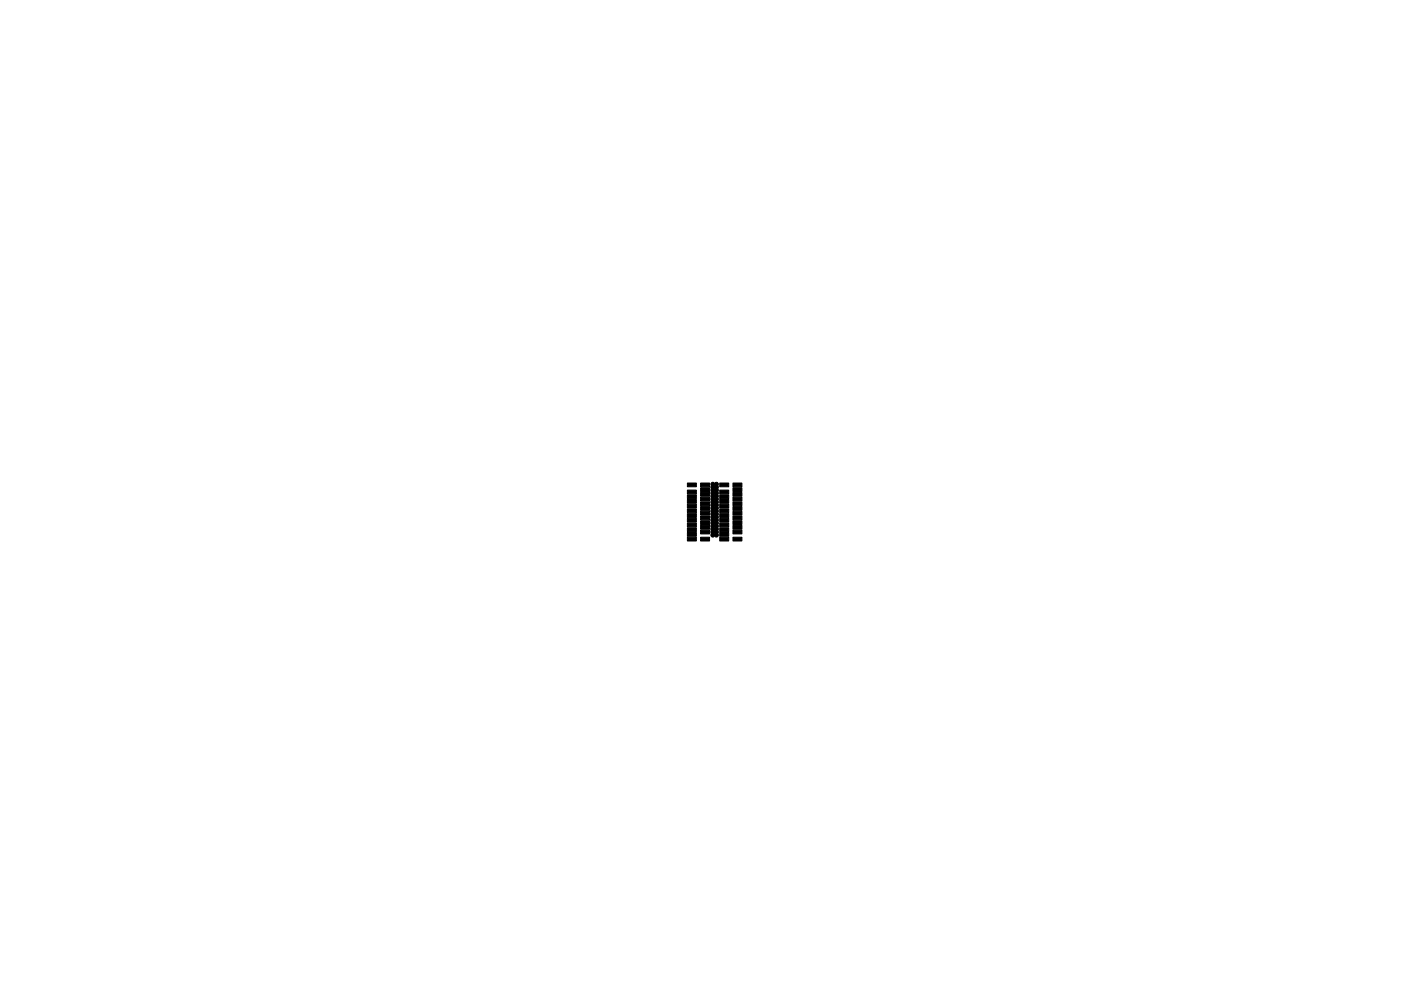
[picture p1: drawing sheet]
<svg xmlns="http://www.w3.org/2000/svg" width="297mm" height="210mm" viewBox="0 0 297 210" stroke-linecap="round" stroke-linejoin="round" font-family="sans-serif">
<g fill="#000" stroke="#000" stroke-width=".21">
<path d="M145.7 114h1.9v.8h-1.9zM145.7 102.5h1.9v.8h-1.9zM145.7 104h1.9v.8h-1.9zM145.7 105h1.9v.8h-1.9zM145.7 106h1.9v.8h-1.9zM145.7 107h1.9v.8h-1.9zM145.7 108h1.9v.8h-1.9zM145.7 109h1.9v.8h-1.9zM145.7 110h1.9v.8h-1.9zM145.7 111h1.9v.8h-1.9zM145.7 112h1.9v.8h-1.9zM145.7 113h1.9v.8h-1.9z"/>
<path d="M148.5 114h1.9v.8h-1.9zM148.5 102.5h1.9v.8h-1.9zM148.5 103.5h1.9v.8h-1.9zM148.5 104.5h1.9v.8h-1.9zM148.5 105.5h1.9v.8h-1.9zM148.5 106.5h1.9v.8h-1.9zM148.5 107.5h1.9v.8h-1.9zM148.5 108.5h1.9v.8h-1.9zM148.5 109.5h1.9v.8h-1.9zM148.5 110.5h1.9v.8h-1.9zM148.5 111.5h1.9v.8h-1.9zM148.5 112.5h1.9v.8h-1.9z"/>
<path d="M152.6 114h1.9v.8h-1.9zM152.6 102.5h1.9v.8h-1.9zM152.6 104h1.9v.8h-1.9zM152.6 105h1.9v.8h-1.9zM152.6 106h1.9v.8h-1.9zM152.6 107h1.9v.8h-1.9zM152.6 108h1.9v.8h-1.9zM152.6 109h1.9v.8h-1.9zM152.6 110h1.9v.8h-1.9zM152.6 111h1.9v.8h-1.9zM152.6 112h1.9v.8h-1.9zM152.6 113h1.9v.8h-1.9z"/>
<path d="M155.4 114h1.9v.8h-1.9zM155.4 102.5h1.9v.8h-1.9zM155.4 103.5h1.9v.8h-1.9zM155.4 104.5h1.9v.8h-1.9zM155.4 105.5h1.9v.8h-1.9zM155.4 106.5h1.9v.8h-1.9zM155.4 107.5h1.9v.8h-1.9zM155.4 108.5h1.9v.8h-1.9zM155.4 109.5h1.9v.8h-1.9zM155.4 110.5h1.9v.8h-1.9zM155.4 111.5h1.9v.8h-1.9zM155.4 112.5h1.9v.8h-1.9z"/>
<circle cx="151.1" cy="104" r=".42"/>
<circle cx="151.1" cy="109.7" r=".42"/>
<circle cx="151.1" cy="112.3" r=".42"/>
<circle cx="151.1" cy="107.8" r=".42"/>
<circle cx="151.1" cy="108.5" r=".42"/>
<circle cx="151.1" cy="104.6" r=".42"/>
<circle cx="151.1" cy="102.7" r=".42"/>
<circle cx="151.1" cy="105.9" r=".42"/>
<circle cx="151.1" cy="109.1" r=".42"/>
<circle cx="151.1" cy="106.5" r=".42"/>
<circle cx="151.1" cy="113.5" r=".42"/>
<circle cx="151.1" cy="103.4" r=".42"/>
<circle cx="151.1" cy="107.2" r=".42"/>
<circle cx="151.1" cy="110.4" r=".42"/>
<circle cx="151.1" cy="112.9" r=".42"/>
<circle cx="151.1" cy="111" r=".42"/>
<circle cx="151.1" cy="105.3" r=".42"/>
<circle cx="151.1" cy="111.6" r=".42"/>
<circle cx="151.9" cy="105.3" r=".42"/>
<circle cx="151.9" cy="109.1" r=".42"/>
<circle cx="151.9" cy="110.4" r=".42"/>
<circle cx="151.9" cy="112.3" r=".42"/>
<circle cx="151.9" cy="104.6" r=".42"/>
<circle cx="151.9" cy="111.6" r=".42"/>
<circle cx="151.9" cy="103.4" r=".42"/>
<circle cx="151.9" cy="104" r=".42"/>
<circle cx="151.9" cy="107.2" r=".42"/>
<circle cx="151.9" cy="109.7" r=".42"/>
<circle cx="151.9" cy="112.9" r=".42"/>
<circle cx="151.9" cy="102.7" r=".42"/>
<circle cx="151.9" cy="107.8" r=".42"/>
<circle cx="151.9" cy="108.5" r=".42"/>
<circle cx="151.9" cy="105.9" r=".42"/>
<circle cx="151.9" cy="113.5" r=".42"/>
<circle cx="151.9" cy="111" r=".42"/>
<circle cx="151.9" cy="106.5" r=".42"/>
</g>
</svg>
